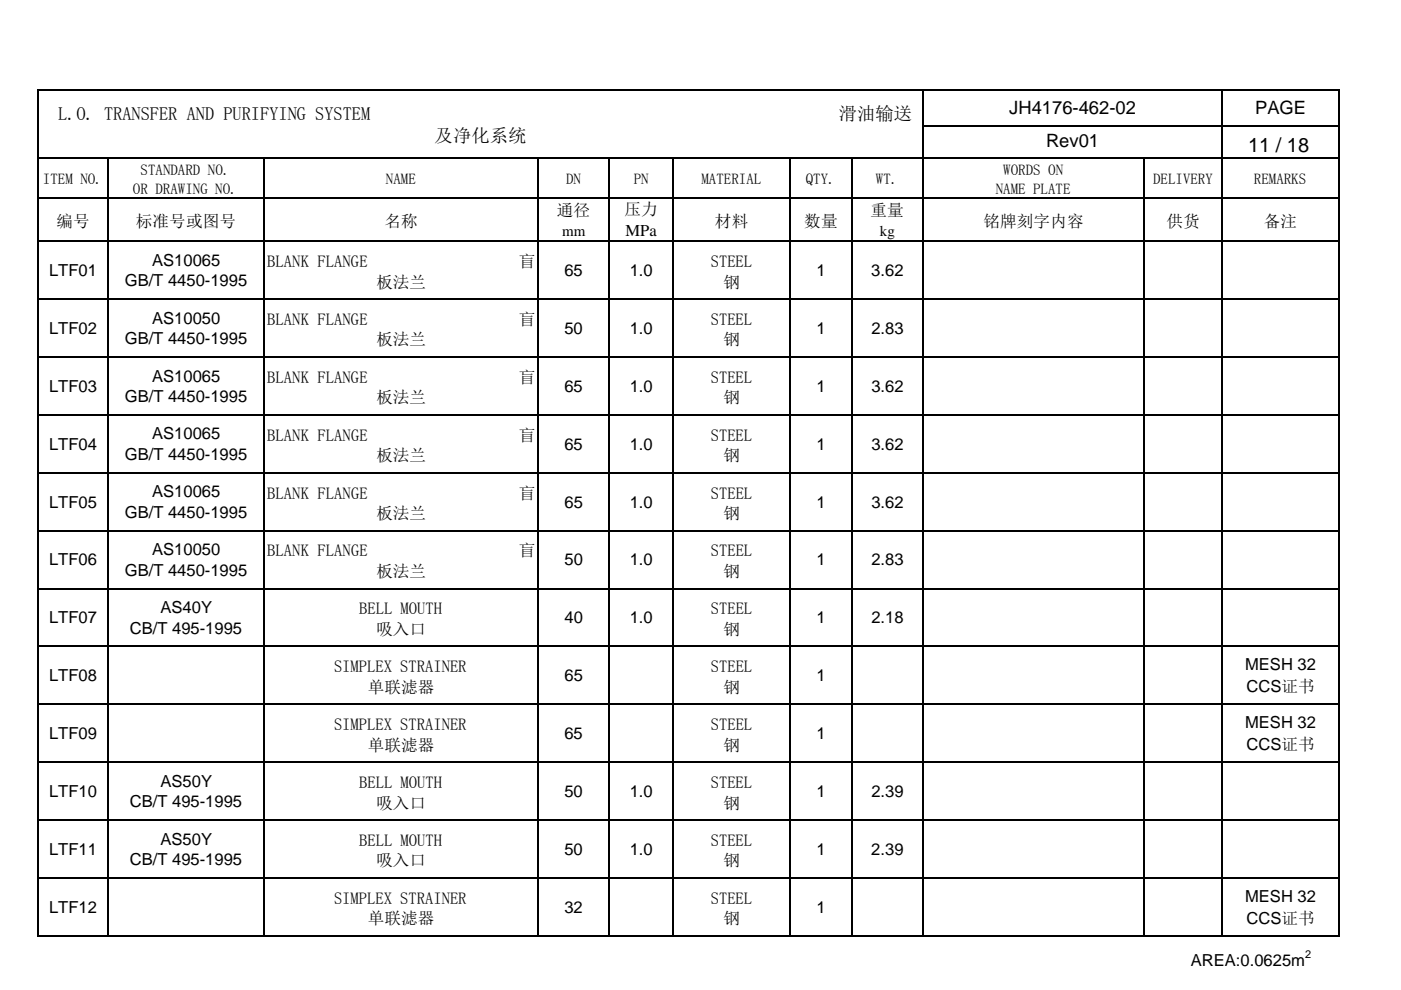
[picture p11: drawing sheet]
<svg xmlns="http://www.w3.org/2000/svg" width="297mm" height="210mm" viewBox="0 0 297 210" stroke-linecap="round" stroke-linejoin="round" font-family="sans-serif">
<defs><g id="words">
<text font-size="4.2" x="264.6" y="32.3">11 / 18</text>
<g font-size="3.9">
<text x="12.3" y="25.4">L.O. TRANSFER AND PURIFYING SYSTEM</text>
<text x="177.8" y="25.4">滑油输送</text>
<text x="214" y="24.1">JH4176-462-02</text>
<text x="266.1" y="24.3">PAGE</text>
<text x="92.2" y="30.2">及净化系统</text>
<text x="221.8" y="31.3">Rev01</text>
</g>
<g font-size="3.5">
<text x="118.1" y="45.8">通径</text>
<text x="132.4" y="45.6">压力</text>
<text x="184.6" y="45.8">重量</text>
<text x="12" y="48">编号</text>
<text x="28.8" y="48">标准号或图号</text>
<text x="81.5" y="48">名称</text>
<text x="132.6" y="50.1">MPa</text>
<text x="151.6" y="48">材料</text>
<text x="170.5" y="48">数量</text>
<text x="208.5" y="48">铭牌刻字内容</text>
<text x="247.4" y="48">供货</text>
<text x="267.9" y="48">备注</text>
<text x="10.4" y="58.5">LTF01</text>
<text x="32.3" y="56.4">AS10065</text>
<text x="56.6" y="56.6">BLANK FLANGE</text>
<text x="110" y="56.6">盲</text>
<text x="119.7" y="58.5">65</text>
<text x="133.5" y="58.5">1.0</text>
<text x="150.7" y="56.6">STEEL</text>
<text x="173.1" y="58.5">1</text>
<text x="184.7" y="58.5">3.62</text>
<text x="26.5" y="60.7">GB/T 4450-1995</text>
<text x="79.8" y="61">板法兰</text>
<text x="153.4" y="61">钢</text>
<text x="10.4" y="70.8">LTF02</text>
<text x="32.3" y="68.7">AS10050</text>
<text x="56.6" y="68.9">BLANK FLANGE</text>
<text x="110" y="68.9">盲</text>
<text x="119.7" y="70.8">50</text>
<text x="133.5" y="70.8">1.0</text>
<text x="150.7" y="68.9">STEEL</text>
<text x="173.1" y="70.8">1</text>
<text x="184.7" y="70.8">2.83</text>
<text x="26.5" y="73">GB/T 4450-1995</text>
<text x="79.8" y="73.3">板法兰</text>
<text x="153.4" y="73.3">钢</text>
<text x="10.4" y="83.1">LTF03</text>
<text x="32.3" y="80.9">AS10065</text>
<text x="56.6" y="81.2">BLANK FLANGE</text>
<text x="110" y="81.2">盲</text>
<text x="119.7" y="83.1">65</text>
<text x="133.5" y="83.1">1.0</text>
<text x="150.7" y="81.2">STEEL</text>
<text x="173.1" y="83.1">1</text>
<text x="184.7" y="83.1">3.62</text>
<text x="26.5" y="85.3">GB/T 4450-1995</text>
<text x="79.8" y="85.6">板法兰</text>
<text x="153.4" y="85.6">钢</text>
<text x="10.4" y="95.4">LTF04</text>
<text x="32.3" y="93.2">AS10065</text>
<text x="56.6" y="93.5">BLANK FLANGE</text>
<text x="110" y="93.5">盲</text>
<text x="119.7" y="95.4">65</text>
<text x="133.5" y="95.4">1.0</text>
<text x="150.7" y="93.5">STEEL</text>
<text x="173.1" y="95.4">1</text>
<text x="184.7" y="95.4">3.62</text>
<text x="26.5" y="97.6">GB/T 4450-1995</text>
<text x="79.8" y="97.8">板法兰</text>
<text x="153.4" y="97.8">钢</text>
<text x="10.4" y="107.7">LTF05</text>
<text x="32.3" y="105.5">AS10065</text>
<text x="56.6" y="105.7">BLANK FLANGE</text>
<text x="110" y="105.7">盲</text>
<text x="119.7" y="107.7">65</text>
<text x="133.5" y="107.7">1.0</text>
<text x="150.7" y="105.7">STEEL</text>
<text x="173.1" y="107.7">1</text>
<text x="184.7" y="107.7">3.62</text>
<text x="26.5" y="109.9">GB/T 4450-1995</text>
<text x="79.8" y="110.1">板法兰</text>
<text x="153.4" y="110.1">钢</text>
<text x="10.4" y="119.9">LTF06</text>
<text x="32.3" y="117.8">AS10050</text>
<text x="56.6" y="118">BLANK FLANGE</text>
<text x="110" y="118">盲</text>
<text x="119.7" y="119.9">50</text>
<text x="133.5" y="119.9">1.0</text>
<text x="150.7" y="118">STEEL</text>
<text x="173.1" y="119.9">1</text>
<text x="184.7" y="119.9">2.83</text>
<text x="26.5" y="122.1">GB/T 4450-1995</text>
<text x="79.8" y="122.4">板法兰</text>
<text x="153.4" y="122.4">钢</text>
<text x="34" y="130">AS40Y</text>
<text x="76.2" y="130.3">BELL MOUTH</text>
<text x="150.7" y="130.3">STEEL</text>
<text x="10.4" y="132.2">LTF07</text>
<text x="27.5" y="134.4">CB/T 495-1995</text>
<text x="79.8" y="134.7">吸入口</text>
<text x="119.7" y="132.2">40</text>
<text x="133.5" y="132.2">1.0</text>
<text x="153.4" y="134.7">钢</text>
<text x="173.1" y="132.2">1</text>
<text x="184.7" y="132.2">2.18</text>
<text x="70.8" y="142.6">SIMPLEX STRAINER</text>
<text x="150.7" y="142.6">STEEL</text>
<text x="264" y="142.2">MESH 32</text>
<text x="10.4" y="144.5">LTF08</text>
<text x="78" y="146.9">单联滤器</text>
<text x="119.7" y="144.5">65</text>
<text x="153.4" y="146.9">钢</text>
<text x="173.1" y="144.5">1</text>
<text x="264.3" y="146.8">CCS证书</text>
<text x="70.8" y="154.9">SIMPLEX STRAINER</text>
<text x="150.7" y="154.9">STEEL</text>
<text x="264" y="154.5">MESH 32</text>
<text x="10.4" y="156.8">LTF09</text>
<text x="78" y="159.2">单联滤器</text>
<text x="119.7" y="156.8">65</text>
<text x="153.4" y="159.2">钢</text>
<text x="173.1" y="156.8">1</text>
<text x="264.3" y="159.1">CCS证书</text>
<text x="34" y="166.9">AS50Y</text>
<text x="76.2" y="167.1">BELL MOUTH</text>
<text x="150.7" y="167.1">STEEL</text>
<text x="10.4" y="169">LTF10</text>
<text x="27.5" y="171.2">CB/T 495-1995</text>
<text x="79.8" y="171.5">吸入口</text>
<text x="119.7" y="169">50</text>
<text x="133.5" y="169">1.0</text>
<text x="153.4" y="171.5">钢</text>
<text x="173.1" y="169">1</text>
<text x="184.7" y="169">2.39</text>
<text x="34" y="179.2">AS50Y</text>
<text x="76.2" y="179.4">BELL MOUTH</text>
<text x="150.7" y="179.4">STEEL</text>
<text x="10.4" y="181.3">LTF11</text>
<text x="27.5" y="183.5">CB/T 495-1995</text>
<text x="79.8" y="183.8">吸入口</text>
<text x="119.7" y="181.3">50</text>
<text x="133.5" y="181.3">1.0</text>
<text x="153.4" y="183.8">钢</text>
<text x="173.1" y="181.3">1</text>
<text x="184.7" y="181.3">2.39</text>
<text x="70.8" y="191.7">SIMPLEX STRAINER</text>
<text x="150.7" y="191.7">STEEL</text>
<text x="264" y="191.3">MESH 32</text>
<text x="10.4" y="193.6">LTF12</text>
<text x="78" y="196">单联滤器</text>
<text x="119.7" y="193.6">32</text>
<text x="153.4" y="196">钢</text>
<text x="173.1" y="193.6">1</text>
<text x="264.3" y="195.9">CCS证书</text>
<text x="252.5" y="204.9">AREA:0.0625m</text>
</g>
<g font-size="3.2">
<text x="9.1" y="39.1">ITEM NO.</text>
<text x="28.2" y="41.1">OR DRAWING NO.</text>
<text x="29.8" y="37.1">STANDARD NO.</text>
<text x="81.8" y="39.1">NAME</text>
<text x="120" y="39.1">DN</text>
<text x="134.4" y="39.1">PN</text>
<text x="148.7" y="39.1">MATERIAL</text>
<text x="170.9" y="39.1">QTY.</text>
<text x="185.7" y="39.1">WT.</text>
<text x="211.1" y="41.1">NAME PLATE</text>
<text x="212.7" y="37.1">WORDS ON</text>
<text x="244.5" y="39.1">DELIVERY</text>
<text x="265.8" y="39.1">REMARKS</text>
<text x="119.2" y="50">mm</text>
<text x="186.6" y="50">kg</text>
</g>
<text font-size="2.3" x="276.7" y="203.2">2</text>
</g></defs>
<g fill="none" stroke="#000" stroke-width=".34">
<path d="M8.1 19v179.7M8.3 19.1h275.7M195.6 19.3v179.4M259.1 19.3v179.4M283.8 19.3v179.4M8.3 33.5h275.7M22.9 33.7v165M56 33.7v165M114.1 33.7v165M129.1 33.7v165M142.7 33.7v165M167.5 33.7v165"/>
<path d="M180.6 33.7v165M195.8 26.6h88.2M242.7 33.7v165M8.3 42h275.7M8.3 51.2h275.7M8.3 63.5h275.7M8.3 75.7h275.7M8.3 88h275.7M8.3 100.3h275.7M8.3 112.6h275.7M8.3 124.8h275.7M8.3 137.1h275.7"/>
<path d="M8.3 149.4h275.7M8.3 161.7h275.7M8.3 173.9h275.7M8.3 186.2h275.7M8.3 198.5h275.7"/>
</g>
<use href="#words"/>
</svg>
